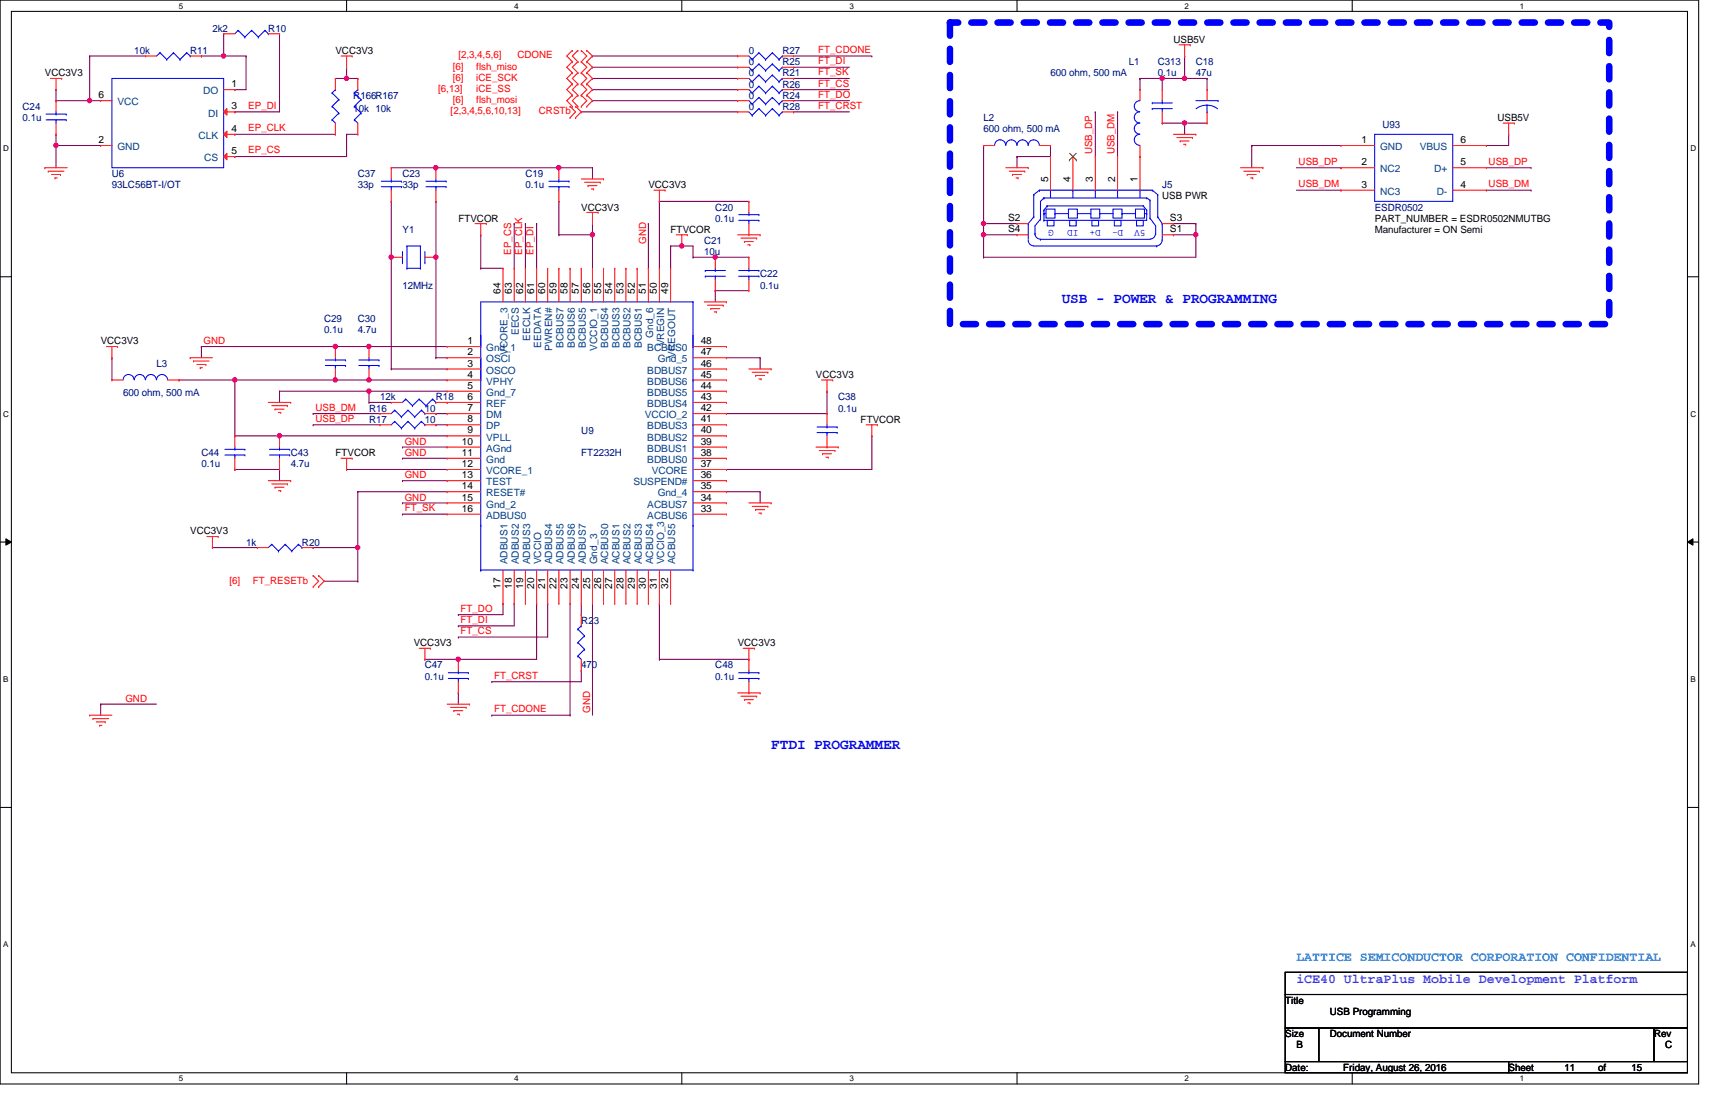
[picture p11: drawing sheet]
<svg xmlns="http://www.w3.org/2000/svg" width="420mm" height="269mm" viewBox="0 0 420 269" stroke-linecap="round" stroke-linejoin="round" font-family="sans-serif">
<defs><g id="words">
<g font-size="3.6" fill="#00f">
<text x="260.6" y="74.3">USB - POWER &amp; PROGRAMMING</text>
<text x="189.3" y="184">FTDI PROGRAMMER</text>
</g>
<text font-size="3.3" fill="#0080ff" x="318.3" y="235.9">LATTICE SEMICONDUCTOR CORPORATION CONFIDENTIAL</text>
<text font-size="3.3" fill="#8000ff" x="318.3" y="241.4">iCE40 UltraPlus Mobile Development Platform</text>
<g font-size="2.5" fill="#000080">
<text x="52.2" y="7.8">2k2</text>
<text x="65.9" y="7.8">R10</text>
<text x="33" y="13.3">10k</text>
<text x="46.7" y="13.3">R11</text>
<text x="183.9" y="16">0</text>
<text x="183.9" y="13.3">0</text>
<text x="192.1" y="16">R25</text>
<text x="192.1" y="13.3">R27</text>
<text x="277.1" y="16">L1</text>
<text x="284.2" y="16">C313</text>
<text x="293.6" y="16">C18</text>
<text x="183.9" y="18.8">0</text>
<text x="183.9" y="21.5">0</text>
<text x="192.1" y="18.8">R21</text>
<text x="192.1" y="21.5">R26</text>
<text x="257.9" y="18.8">600 ohm, 500 mA</text>
<text x="284.2" y="18.8">0.1u</text>
<text x="293.6" y="18.8">47u</text>
<text x="5.5" y="27">C24</text>
<text x="5.5" y="29.7">0.1u</text>
<text x="86.7" y="24.3">R166R167</text>
<text x="86.7" y="27.5">10k 10k</text>
<text x="183.9" y="27">0</text>
<text x="183.9" y="24.3">0</text>
<text x="192.1" y="27">R28</text>
<text x="192.1" y="24.3">R24</text>
<text x="241.5" y="29.7">L2</text>
<text x="241.5" y="32.5">600 ohm, 500 mA</text>
<text x="339.4" y="31.4">U93</text>
<text x="27.5" y="46.2">93LC56BT-I/OT</text>
<text x="27.5" y="43.4">U6</text>
<text x="87.8" y="43.4">C37</text>
<text x="87.8" y="46.2">33p</text>
<text x="98.8" y="43.4">C23</text>
<text x="98.8" y="46.2">33p</text>
<text x="129" y="43.4">C19</text>
<text x="129" y="46.2">0.1u</text>
<text x="285.3" y="46.2">J5</text>
<text x="175.6" y="51.7">C20</text>
<text x="337.5" y="51.7">ESDR0502</text>
<text x="98.8" y="57.1">Y1</text>
<text x="172.9" y="59.9">C21</text>
<text x="175.6" y="54.4">0.1u</text>
<text x="172.9" y="62.7">10u</text>
<text x="98.8" y="70.9">12MHz</text>
<text x="186.6" y="68.1">C22</text>
<text x="186.6" y="70.9">0.1u</text>
<text x="79.6" y="79.1">C29</text>
<text x="79.6" y="81.8">0.1u</text>
<text x="87.8" y="79.1">C30</text>
<text x="87.8" y="81.8">4.7u</text>
<text x="38.4" y="90.1">L3</text>
<text x="30.2" y="97.2">600 ohm, 500 mA</text>
<text x="90.6" y="101">R16</text>
<text x="93.3" y="98.3">12k</text>
<text x="104.3" y="101">10</text>
<text x="107" y="98.3">R18</text>
<text x="205.8" y="98.3">C38</text>
<text x="205.8" y="101">0.1u</text>
<text x="90.6" y="103.8">R17</text>
<text x="104.3" y="103.8">10</text>
<text x="142.7" y="106.6">U9</text>
<text x="49.4" y="112">C44</text>
<text x="71.4" y="112">C43</text>
<text x="142.7" y="112">FT2232H</text>
<text x="49.4" y="114.8">0.1u</text>
<text x="71.4" y="114.8">4.7u</text>
<text x="60.4" y="134">1k</text>
<text x="74.1" y="134">R20</text>
<text x="142.7" y="153.2">R23</text>
<text x="104.3" y="164.1">C47</text>
<text x="104.3" y="166.9">0.1u</text>
<text x="142.7" y="164.1">470</text>
<text x="175.6" y="164.1">C48</text>
<text x="175.6" y="166.9">0.1u</text>
</g>
<g font-size="2.5">
<text x="288.1" y="10.5">USB5V</text>
<text x="82.3" y="13.3">VCC3V3</text>
<text x="11" y="18.8">VCC3V3</text>
<text x="56.8" y="21.4">1</text>
<text x="24.2" y="24.1">6</text>
<text x="56.8" y="26.9">3</text>
<text x="367.6" y="29.7">USB5V</text>
<text x="24.2" y="35.1">2</text>
<text x="56.8" y="32.4">4</text>
<text x="334.2" y="35.1">1</text>
<text x="358.6" y="35.1">6</text>
<text x="56.8" y="37.8">5</text>
<text x="334.2" y="40.6">2</text>
<text x="358.6" y="40.6">5</text>
<text x="159.2" y="46.2">VCC3V3</text>
<text x="257.3" y="44.8" transform="rotate(-90 257.3 44.8)">5</text>
<text x="262.8" y="44.8" transform="rotate(-90 262.8 44.8)">4</text>
<text x="268.3" y="44.8" transform="rotate(-90 268.3 44.8)">3</text>
<text x="273.8" y="44.8" transform="rotate(-90 273.8 44.8)">2</text>
<text x="279.3" y="44.8" transform="rotate(-90 279.3 44.8)">1</text>
<text x="334.2" y="46.1">3</text>
<text x="358.6" y="46.1">4</text>
<text x="142.7" y="51.7">VCC3V3</text>
<text x="285.3" y="48.9">USB PWR</text>
<text x="112.5" y="54.4">FTVCOR</text>
<text x="164.6" y="57.1">FTVCOR</text>
<text x="247.5" y="54.3">S2</text>
<text x="247.5" y="57.1">S4</text>
<text x="287.2" y="57.1">S1</text>
<text x="287.2" y="54.3">S3</text>
<text x="337.5" y="54.4">PART_NUMBER = ESDR0502NMUTBG</text>
<text x="337.5" y="57.1">Manufacturer = ON Semi</text>
<text x="122.9" y="72.2" transform="rotate(-90 122.9 72.2)">64</text>
<text x="125.6" y="72.2" transform="rotate(-90 125.6 72.2)">63</text>
<text x="128.4" y="72.2" transform="rotate(-90 128.4 72.2)">62</text>
<text x="131.1" y="72.2" transform="rotate(-90 131.1 72.2)">61</text>
<text x="133.9" y="72.2" transform="rotate(-90 133.9 72.2)">60</text>
<text x="136.6" y="72.2" transform="rotate(-90 136.6 72.2)">59</text>
<text x="139.4" y="72.2" transform="rotate(-90 139.4 72.2)">58</text>
<text x="142.1" y="72.2" transform="rotate(-90 142.1 72.2)">57</text>
<text x="144.9" y="72.2" transform="rotate(-90 144.9 72.2)">56</text>
<text x="147.6" y="72.2" transform="rotate(-90 147.6 72.2)">55</text>
<text x="150.3" y="72.2" transform="rotate(-90 150.3 72.2)">54</text>
<text x="153.1" y="72.2" transform="rotate(-90 153.1 72.2)">53</text>
<text x="155.8" y="72.2" transform="rotate(-90 155.8 72.2)">52</text>
<text x="158.6" y="72.2" transform="rotate(-90 158.6 72.2)">51</text>
<text x="161.3" y="72.2" transform="rotate(-90 161.3 72.2)">50</text>
<text x="164" y="72.2" transform="rotate(-90 164 72.2)">49</text>
<text x="24.7" y="84.6">VCC3V3</text>
<text x="114.8" y="84.5">1</text>
<text x="114.8" y="87.2">2</text>
<text x="172" y="87.2">47</text>
<text x="172" y="84.5">48</text>
<text x="114.8" y="90">3</text>
<text x="114.8" y="92.7">4</text>
<text x="114.8" y="95.5">5</text>
<text x="172" y="95.5">44</text>
<text x="172" y="92.7">45</text>
<text x="172" y="90">46</text>
<text x="200.3" y="92.8">VCC3V3</text>
<text x="114.8" y="98.2">6</text>
<text x="114.8" y="101">7</text>
<text x="172" y="101">42</text>
<text x="172" y="98.2">43</text>
<text x="114.8" y="103.7">8</text>
<text x="114.8" y="106.4">9</text>
<text x="172" y="106.4">40</text>
<text x="172" y="103.7">41</text>
<text x="211.3" y="103.8">FTVCOR</text>
<text x="82.3" y="112">FTVCOR</text>
<text x="113.4" y="109.2">10</text>
<text x="113.4" y="111.9">11</text>
<text x="172" y="111.9">38</text>
<text x="172" y="109.2">39</text>
<text x="113.4" y="114.7">12</text>
<text x="113.4" y="117.4">13</text>
<text x="172" y="117.4">36</text>
<text x="172" y="114.7">37</text>
<text x="113.4" y="120.1">14</text>
<text x="113.4" y="122.9">15</text>
<text x="113.4" y="125.6">16</text>
<text x="172" y="125.6">33</text>
<text x="172" y="122.9">34</text>
<text x="172" y="120.1">35</text>
<text x="46.7" y="131.2">VCC3V3</text>
<text x="122.9" y="144.7" transform="rotate(-90 122.9 144.7)">17</text>
<text x="125.6" y="144.7" transform="rotate(-90 125.6 144.7)">18</text>
<text x="128.4" y="144.7" transform="rotate(-90 128.4 144.7)">19</text>
<text x="131.1" y="144.7" transform="rotate(-90 131.1 144.7)">20</text>
<text x="133.9" y="144.7" transform="rotate(-90 133.9 144.7)">21</text>
<text x="136.6" y="144.7" transform="rotate(-90 136.6 144.7)">22</text>
<text x="139.4" y="144.7" transform="rotate(-90 139.4 144.7)">23</text>
<text x="142.1" y="144.7" transform="rotate(-90 142.1 144.7)">24</text>
<text x="144.9" y="144.7" transform="rotate(-90 144.9 144.7)">25</text>
<text x="147.6" y="144.7" transform="rotate(-90 147.6 144.7)">26</text>
<text x="150.3" y="144.7" transform="rotate(-90 150.3 144.7)">27</text>
<text x="153.1" y="144.7" transform="rotate(-90 153.1 144.7)">28</text>
<text x="155.8" y="144.7" transform="rotate(-90 155.8 144.7)">29</text>
<text x="158.6" y="144.7" transform="rotate(-90 158.6 144.7)">30</text>
<text x="161.3" y="144.7" transform="rotate(-90 161.3 144.7)">31</text>
<text x="164" y="144.7" transform="rotate(-90 164 144.7)">32</text>
<text x="101.6" y="158.7">VCC3V3</text>
<text x="181.1" y="158.7">VCC3V3</text>
<text x="315.5" y="246.4">Title</text>
<text x="326.5" y="249.2">USB Programming</text>
<text x="315.5" y="254.7">Size</text>
<text x="318.3" y="257.4">B</text>
<text x="326.5" y="254.7">Document Number</text>
<text x="406.1" y="254.7">Rev</text>
<text x="408.8" y="257.4">C</text>
<text x="315.5" y="262.9">Date:</text>
<text x="329.8" y="262.9">Friday, August 26, 2016</text>
<text x="370.4" y="262.9">Sheet</text>
<text x="384.1" y="262.9">11</text>
<text x="392.3" y="262.9">of</text>
<text x="400.6" y="262.9">15</text>
</g>
<g font-size="2.5" fill="#f00">
<text x="111.2" y="17.1">[6]</text>
<text x="112.5" y="14.4">[2,3,4,5,6]</text>
<text x="116.9" y="17.1">flsh_miso</text>
<text x="127" y="14.4">CDONE</text>
<text x="200.9" y="15.7">FT_DI</text>
<text x="200.9" y="13">FT_CDONE</text>
<text x="107.6" y="22.6">[6,13]</text>
<text x="111.2" y="19.9">[6]</text>
<text x="116.9" y="19.9">iCE_SCK</text>
<text x="116.9" y="22.6">iCE_SS</text>
<text x="200.9" y="18.5">FT_SK</text>
<text x="200.9" y="21.3">FT_CS</text>
<text x="200.9" y="24">FT_DO</text>
<text x="61" y="26.7">EP_DI</text>
<text x="110.6" y="28.1">[2,3,4,5,6,10,13]</text>
<text x="111.2" y="25.4">[6]</text>
<text x="116.9" y="25.4">flsh_mosi</text>
<text x="132.3" y="28.1">CRSTb</text>
<text x="200.9" y="26.7">FT_CRST</text>
<text x="61" y="32.2">EP_CLK</text>
<text x="61" y="37.7">EP_CS</text>
<text x="268.1" y="37.9" transform="rotate(-90 268.1 37.9)">USB_DP</text>
<text x="273.6" y="37.9" transform="rotate(-90 273.6 37.9)">USB_DM</text>
<text x="318.8" y="40.4">USB_DP</text>
<text x="365.5" y="40.4">USB_DP</text>
<text x="318.8" y="45.9">USB_DM</text>
<text x="365.5" y="45.9">USB_DM</text>
<text x="158.6" y="59.9" transform="rotate(-90 158.6 59.9)">GND</text>
<text x="125.5" y="62.6" transform="rotate(-90 125.5 62.6)">EP_CS</text>
<text x="128.2" y="62.6" transform="rotate(-90 128.2 62.6)">EP_CLK</text>
<text x="131" y="62.6" transform="rotate(-90 131 62.6)">EP_DI</text>
<text x="50" y="84.5">GND</text>
<text x="77.4" y="100.8">USB_DM</text>
<text x="77.4" y="103.5">USB_DP</text>
<text x="99.4" y="112">GND</text>
<text x="99.4" y="109.2">GND</text>
<text x="99.4" y="117.5">GND</text>
<text x="99.4" y="122.9">GND</text>
<text x="99.4" y="125.5">FT_SK</text>
<text x="56.3" y="143.3">[6]</text>
<text x="62.1" y="143.3">FT_RESETb</text>
<text x="113.1" y="152.9">FT_DI</text>
<text x="113.1" y="155.7">FT_CS</text>
<text x="113.1" y="150.2">FT_DO</text>
<text x="121.3" y="166.6">FT_CRST</text>
<text x="30.8" y="172.3">GND</text>
<text x="121.3" y="174.8">FT_CDONE</text>
<text x="144.9" y="175" transform="rotate(-90 144.9 175)">GND</text>
</g>
<g font-size="2.5" fill="#004080">
<text x="49.9" y="23.2">DO</text>
<text x="28.8" y="25.9">VCC</text>
<text x="51.1" y="28.6">DI</text>
<text x="48.8" y="34.1">CLK</text>
<text x="28.8" y="36.9">GND</text>
<text x="50.1" y="39.6">CS</text>
<text x="338.8" y="36.9">GND</text>
<text x="348.6" y="36.9">VBUS</text>
<text x="338.8" y="42.3">NC2</text>
<text x="338.8" y="47.8">NC3</text>
<text x="352.1" y="42.3">D+</text>
<text x="352.7" y="47.8">D-</text>
<text x="127.4" y="82.3" transform="rotate(-90 127.4 82.3)">EECS</text>
<text x="130.1" y="83.7" transform="rotate(-90 130.1 83.7)">EECLK</text>
<text x="160.3" y="83" transform="rotate(-90 160.3 83)">Gnd_6</text>
<text x="119.4" y="86.2">Gnd_1</text>
<text x="119.4" y="89">OSCI</text>
<text x="124.6" y="87.2" transform="rotate(-90 124.6 87.2)">VCORE_3</text>
<text x="132.9" y="85.4" transform="rotate(-90 132.9 85.4)">EEDATA</text>
<text x="135.6" y="86.2" transform="rotate(-90 135.6 86.2)">PWREN#</text>
<text x="138.3" y="85.5" transform="rotate(-90 138.3 85.5)">BCBUS7</text>
<text x="141.1" y="85.5" transform="rotate(-90 141.1 85.5)">BCBUS6</text>
<text x="143.8" y="85.5" transform="rotate(-90 143.8 85.5)">BCBUS5</text>
<text x="146.6" y="86.2" transform="rotate(-90 146.6 86.2)">VCCIO_1</text>
<text x="149.3" y="85.5" transform="rotate(-90 149.3 85.5)">BCBUS4</text>
<text x="152.1" y="85.5" transform="rotate(-90 152.1 85.5)">BCBUS3</text>
<text x="154.8" y="85.5" transform="rotate(-90 154.8 85.5)">BCBUS2</text>
<text x="157.6" y="85.5" transform="rotate(-90 157.6 85.5)">BCBUS1</text>
<text x="158.9" y="86.2">BCBUS0</text>
<text x="161.5" y="89">Gnd_5</text>
<text x="163" y="85" transform="rotate(-90 163 85)">VREGIN</text>
<text x="165.8" y="87.8" transform="rotate(-90 165.8 87.8)">VREGOUT</text>
<text x="119.4" y="91.7">OSCO</text>
<text x="119.4" y="94.4">VPHY</text>
<text x="158.9" y="94.4">BDBUS6</text>
<text x="158.9" y="91.7">BDBUS7</text>
<text x="119.4" y="97.2">Gnd_7</text>
<text x="119.4" y="99.9">REF</text>
<text x="158.9" y="99.9">BDBUS4</text>
<text x="158.9" y="97.2">BDBUS5</text>
<text x="119.4" y="102.7">DM</text>
<text x="119.4" y="105.5">DP</text>
<text x="158.3" y="102.7">VCCIO_2</text>
<text x="158.9" y="105.5">BDBUS3</text>
<text x="119.4" y="108.2">VPLL</text>
<text x="119.4" y="110.9">AGnd</text>
<text x="119.4" y="113.7">Gnd</text>
<text x="158.9" y="113.7">BDBUS0</text>
<text x="158.9" y="110.9">BDBUS1</text>
<text x="158.9" y="108.2">BDBUS2</text>
<text x="119.4" y="116.4">VCORE_1</text>
<text x="119.4" y="119.2">TEST</text>
<text x="155.5" y="119.2">SUSPEND#</text>
<text x="160" y="116.4">VCORE</text>
<text x="119.4" y="121.9">RESET#</text>
<text x="119.4" y="124.6">Gnd_2</text>
<text x="158.9" y="124.6">ACBUS7</text>
<text x="161.5" y="121.9">Gnd_4</text>
<text x="119.4" y="127.4">ADBUS0</text>
<text x="158.9" y="127.4">ACBUS6</text>
<text x="124.6" y="138.6" transform="rotate(-90 124.6 138.6)">ADBUS1</text>
<text x="127.4" y="138.6" transform="rotate(-90 127.4 138.6)">ADBUS2</text>
<text x="130.1" y="138.6" transform="rotate(-90 130.1 138.6)">ADBUS3</text>
<text x="132.9" y="138.6" transform="rotate(-90 132.9 138.6)">VCCIO</text>
<text x="135.6" y="138.6" transform="rotate(-90 135.6 138.6)">ADBUS4</text>
<text x="138.3" y="138.6" transform="rotate(-90 138.3 138.6)">ADBUS5</text>
<text x="141.1" y="138.6" transform="rotate(-90 141.1 138.6)">ADBUS6</text>
<text x="143.8" y="138.6" transform="rotate(-90 143.8 138.6)">ADBUS7</text>
<text x="146.6" y="138.6" transform="rotate(-90 146.6 138.6)">Gnd_3</text>
<text x="149.3" y="138.6" transform="rotate(-90 149.3 138.6)">ACBUS0</text>
<text x="152.1" y="138.6" transform="rotate(-90 152.1 138.6)">ACBUS1</text>
<text x="154.8" y="138.6" transform="rotate(-90 154.8 138.6)">ACBUS2</text>
<text x="157.6" y="138.6" transform="rotate(-90 157.6 138.6)">ACBUS3</text>
<text x="160.3" y="138.6" transform="rotate(-90 160.3 138.6)">ACBUS4</text>
<text x="163" y="138.6" transform="rotate(-90 163 138.6)">VCCIO_3</text>
<text x="165.8" y="138.6" transform="rotate(-90 165.8 138.6)">ACBUS5</text>
</g>
<g font-size="2.5" fill="#00f">
<text x="258.7" y="56.4" transform="rotate(180 258.7 56.4)">G</text>
<text x="264.8" y="56.4" transform="rotate(180 264.8 56.4)">ID</text>
<text x="270.3" y="56.4" transform="rotate(180 270.3 56.4)">D+</text>
<text x="275.8" y="56.4" transform="rotate(180 275.8 56.4)">D-</text>
<text x="281.2" y="56.4" transform="rotate(180 281.2 56.4)">5V</text>
</g>
<g font-size="2">
<text x="43.9" y="2.1">5</text>
<text x="126.2" y="2.1">4</text>
<text x="208.5" y="2.1">3</text>
<text x="290.8" y="2.1">2</text>
<text x="373.1" y="2.1">1</text>
<text x=".8" y="37.1">D</text>
<text x="415" y="37.1">D</text>
<text x=".8" y="102.3">C</text>
<text x="415" y="102.3">C</text>
<text x=".8" y="167.4">B</text>
<text x="415" y="167.4">B</text>
<text x=".8" y="232.6">A</text>
<text x="415" y="232.6">A</text>
<text x="43.9" y="265.5">5</text>
<text x="126.2" y="265.5">4</text>
<text x="208.5" y="265.5">3</text>
<text x="290.8" y="265.5">2</text>
<text x="373.1" y="265.5">1</text>
</g>
</g></defs>
<path d="M0 0h417v266.1h-417zM2.8 2.8h411.5v260.6h-411.5z" fill="none" stroke="#000" stroke-width=".25"/>
<g fill="#fff">
<path d="M43.9 .3h1.1v2.2h-1.1z"/>
<path d="M43.9 263.7h1.1v2.2h-1.1z"/>
</g>
<path d="M85.1 0v2.8M85.1 263.4v2.7" fill="none" stroke="#000" stroke-width=".25"/>
<g fill="#fff">
<path d="M126.2 .3h1.1v2.2h-1.1z"/>
<path d="M126.2 263.7h1.1v2.2h-1.1z"/>
</g>
<path d="M167.4 0v2.8M167.4 263.4v2.7" fill="none" stroke="#000" stroke-width=".25"/>
<g fill="#fff">
<path d="M208.5 .3h1.1v2.2h-1.1z"/>
<path d="M208.5 263.7h1.1v2.2h-1.1z"/>
</g>
<path d="M249.7 0v2.8M249.7 263.4v2.7" fill="none" stroke="#000" stroke-width=".25"/>
<g fill="#fff">
<path d="M290.8 .3h1.1v2.2h-1.1z"/>
<path d="M290.8 263.7h1.1v2.2h-1.1z"/>
</g>
<path d="M332 0v2.8M332 263.4v2.7" fill="none" stroke="#000" stroke-width=".25"/>
<g fill="#fff">
<path d="M373.1 .3h1.1v2.2h-1.1z"/>
<path d="M373.1 263.7h1.1v2.2h-1.1z"/>
<path d="M.8 35.3h1.4v2.2h-1.4z"/>
<path d="M415 35.3h1.4v2.2h-1.4z"/>
<path d="M.8 100.5h1.4v2.2h-1.4z"/>
<path d="M415 100.5h1.4v2.2h-1.4z"/>
</g>
<path d="M0 67.9h2.8M414.3 67.9h2.7" fill="none" stroke="#000" stroke-width=".25"/>
<g fill="#fff">
<path d="M.8 165.7h1.3v2.2h-1.3z"/>
<path d="M415 165.7h1.3v2.2h-1.3z"/>
</g>
<path d="M0 133.1h2.8M1.4 132.3l1.4 .8-1.4 .8zM414.3 133.1l1.3-.8v1.6zM414.3 133.1h2.7" fill="none" stroke="#000" stroke-width=".25"/>
<path d="M1.4 132.3l1.4 .8-1.4 .8zM414.3 133.1l1.3-.8v1.6z" fill="#000"/>
<g fill="#fff">
<path d="M.8 230.8h1.3v2.2h-1.3z"/>
<path d="M415 230.8h1.3v2.2h-1.3z"/>
</g>
<path d="M0 198.2h2.8M414.3 198.2h2.7" fill="none" stroke="#000" stroke-width=".25"/>
<path d="M233.2 5.5h161.9v74.1h-161.9z" fill="none" stroke="#00f" stroke-width="1.6" stroke-dasharray="3.2 3.2"/>
<g fill="none" stroke="#800040" stroke-width=".25">
<path d="M13.8 35.7h.1M13.8 35.7h10.9M13.8 35.7v5.5M22 24.7h.1M22 24.7h2.7M107 41.2h.1M107 41.2h30.2M137.2 49.4h.1M137.2 57.7h.1M137.2 49.4v8.3M145.5 54.9h.1M145.5 41.2h.1"/>
<path d="M145.5 54.9v2.8h-8.3M145.5 41.2v2.7M118 65.9h.1M118 65.9h5.5M57.7 93.3h.1M57.7 93.3h24.6M90.6 98.8h.1M90.6 96.1h.1M90.6 98.8h5.5M90.6 96.1v2.7M107 87.8h.1M107 87.8h2.8"/>
<path d="M76.9 101.6h.1M76.9 101.6h16.4M98.8 123.5h.1M98.8 123.5h11M178.4 120.7h.1M178.4 120.7h8.2M123.5 148.2h.1M123.5 148.2v2.7M112.5 161.9h.1M112.5 161.9h19.2M120.7 167.4h.1M120.7 167.4h22"/>
</g>
<circle cx="13.7" cy="35.7" r=".54" fill="#f0f"/>
<circle cx="13.7" cy="35.7" r=".54" fill="none" stroke="#f0f" stroke-width=".25"/>
<g fill="none" stroke="#800040" stroke-width=".25">
<path d="M54.9 13.8h.1M54.9 13.8h5.5M60.4 13.8h.1M60.4 13.8v8.2h-2.7M13.8 22h.1M13.8 22v2.7M57.7 22h.1M142.7 27.5h.1M142.7 27.5h38.4M194.8 27.5h.1M194.8 27.5h13.7M126.2 54.9h.1"/>
<path d="M126.2 54.9v11M68.6 96.1h.1M68.6 96.1h22M82.3 93.3h.1M82.3 93.3h8.3M178.4 87.8h.1M178.4 87.8h8.2M87.8 120.7h.1M87.8 120.7h22M145.5 148.2h.1M145.5 148.2v27.4M161.9 161.9h.1"/>
<path d="M161.9 161.9h22"/>
</g>
<circle cx="82.3" cy="93.3" r=".54" fill="#f0f"/>
<circle cx="82.3" cy="93.3" r=".54" fill="none" stroke="#f0f" stroke-width=".25"/>
<path d="M49.4 85.1h.1M49.4 85.1h32.9" fill="none" stroke="#800040" stroke-width=".25"/>
<circle cx="82.3" cy="85.1" r=".54" fill="#f0f"/>
<circle cx="82.3" cy="85.1" r=".54" fill="none" stroke="#f0f" stroke-width=".25"/>
<path d="M22 13.8h.1M22 13.8v10.9" fill="none" stroke="#800040" stroke-width=".25"/>
<circle cx="22" cy="24.7" r=".54" fill="#f0f"/>
<circle cx="22" cy="24.7" r=".54" fill="none" stroke="#f0f" stroke-width=".25"/>
<path d="M22 13.8h.1M22 13.8h13.7M13.8 24.7h.1M13.8 24.7h8.2M107 63.2h.1M107 63.2v24.6" fill="none" stroke="#800040" stroke-width=".25"/>
<circle cx="107" cy="63.1" r=".54" fill="#f0f"/>
<circle cx="107" cy="63.1" r=".54" fill="none" stroke="#f0f" stroke-width=".25"/>
<path d="M57.7 27.5h.1M57.7 27.5h10.9M161.9 49.4h.1M161.9 49.4v16.5M96.1 63.2h.1M96.1 63.2v27.4M164.6 60.4h.1M164.6 60.4v5.5" fill="none" stroke="#800040" stroke-width=".25"/>
<circle cx="96" cy="63.1" r=".54" fill="#f0f"/>
<circle cx="96" cy="63.1" r=".54" fill="none" stroke="#f0f" stroke-width=".25"/>
<g fill="none" stroke="#800040" stroke-width=".25">
<path d="M57.7 33h.1M57.7 38.4h.1M57.7 33h24.6M57.7 38.4h27.4M145.5 57.7h.1M145.5 57.7v8.2M159.2 54.9h.1M159.2 54.9v11M49.4 85.1h.1M49.4 85.1v2.7M96.1 90.6h.1M96.1 90.6h13.7"/>
<path d="M112.5 170.1h.1M112.5 170.1v2.8M142.7 164.6h.1M142.7 164.6v2.8"/>
</g>
<circle cx="145.4" cy="57.6" r=".54" fill="#f0f"/>
<circle cx="145.4" cy="57.6" r=".54" fill="none" stroke="#f0f" stroke-width=".25"/>
<path d="M96.1 41.2h.1M96.1 41.2h10.9M161.9 49.4h.1M161.9 49.4h22M57.7 107h.1M57.7 107h10.9" fill="none" stroke="#800040" stroke-width=".25"/>
<circle cx="107" cy="41.2" r=".54" fill="#f0f"/>
<circle cx="107" cy="41.2" r=".54" fill="none" stroke="#f0f" stroke-width=".25"/>
<path d="M137.2 41.2h.1M137.2 41.2h8.3M57.7 115.3h.1M57.7 115.3h10.9M68.6 115.3h.1M68.6 115.3v2.7" fill="none" stroke="#800040" stroke-width=".25"/>
<circle cx="137.2" cy="41.2" r=".54" fill="#f0f"/>
<circle cx="137.2" cy="41.2" r=".54" fill="none" stroke="#f0f" stroke-width=".25"/>
<g fill="none" stroke="#800040" stroke-width=".25">
<path d="M96.1 49.4h.1M96.1 49.4v13.8M107 49.4h.1M107 49.4v13.8M175.6 71.4h.1M175.6 63.2h.1M175.6 71.4v2.7M175.6 63.2h8.3M178.4 115.3h.1M178.4 115.3h35.6M131.7 148.2h.1M131.7 148.2v13.7"/>
<path d="M161.9 148.2h.1M161.9 148.2v13.7M104.3 161.9h.1M104.3 161.9h8.2"/>
</g>
<circle cx="112.5" cy="161.9" r=".54" fill="#f0f"/>
<circle cx="112.5" cy="161.9" r=".54" fill="none" stroke="#f0f" stroke-width=".25"/>
<path d="M54.9 8.3h.1M54.9 8.3v5.5M175.6 71.4h.1M175.6 71.4h8.3M68.6 107h.1M68.6 107h41.2M87.8 120.7h.1M87.8 120.7v13.8" fill="none" stroke="#800040" stroke-width=".25"/>
<circle cx="68.6" cy="107" r=".54" fill="#f0f"/>
<circle cx="68.6" cy="107" r=".54" fill="none" stroke="#f0f" stroke-width=".25"/>
<g fill="none" stroke="#800040" stroke-width=".25">
<path d="M68.6 8.3h.1M68.6 8.3v19.2M194.8 16.5h.1M194.8 19.3h.1M194.8 16.5h13.7M194.8 19.3h13.7M90.6 85.1h.1M90.6 85.1h19.2M85.1 115.3h.1M85.1 115.3h24.7M214 107h.1M214 107v8.3"/>
<path d="M112.5 153.7h.1M126.2 148.2h.1M126.2 148.2v5.5h-13.7"/>
</g>
<circle cx="90.6" cy="85.1" r=".54" fill="#f0f"/>
<circle cx="90.6" cy="85.1" r=".54" fill="none" stroke="#f0f" stroke-width=".25"/>
<path d="M194.8 22h.1M194.8 22h13.7M131.7 54.9h.1M131.7 54.9v11M164.6 60.4h.1M164.6 60.4h2.8M203 96.1h.1M203 96.1v5.5M98.8 126.2h.1M98.8 126.2h11M134.5 148.2h.1M134.5 148.2v8.2" fill="none" stroke="#800040" stroke-width=".25"/>
<circle cx="167.4" cy="60.4" r=".54" fill="#f0f"/>
<circle cx="167.4" cy="60.4" r=".54" fill="none" stroke="#f0f" stroke-width=".25"/>
<path d="M194.8 24.7h.1M194.8 24.7h13.7M118 57.7h.1M118 57.7v8.2M167.4 60.4h.1M167.4 60.4h2.7M82.3 85.1h.1M82.3 85.1h8.3M90.6 93.3h.1M90.6 93.3h19.2M52.2 134.5h.1M52.2 134.5h11" fill="none" stroke="#800040" stroke-width=".25"/>
<circle cx="90.6" cy="93.3" r=".54" fill="#f0f"/>
<circle cx="90.6" cy="93.3" r=".54" fill="none" stroke="#f0f" stroke-width=".25"/>
<path d="M129 54.9h.1M129 54.9v11M90.6 96.1h.1M90.6 96.1h19.2M107 101.6h.1M107 101.6h2.8M112.5 156.4h.1M112.5 156.4h22" fill="none" stroke="#800040" stroke-width=".25"/>
<circle cx="90.6" cy="96" r=".54" fill="#f0f"/>
<circle cx="90.6" cy="96" r=".54" fill="none" stroke="#f0f" stroke-width=".25"/>
<g fill="none" stroke="#800040" stroke-width=".25">
<path d="M27.5 87.8h.1M27.5 87.8v5.5M43.9 93.3h.1M43.9 93.3h13.8M57.7 93.3h.1M57.7 93.3v13.7M76.9 104.3h.1M76.9 104.3h16.4M98.8 118h.1M98.8 112.5h.1M98.8 109.8h.1M98.8 118h11"/>
<path d="M98.8 112.5h11M98.8 109.8h11M107 104.3h.1M107 104.3h2.8M178.4 101.6h.1M178.4 101.6h24.6M76.9 134.5h.1M76.9 134.5h10.9M112.5 150.9h.1M112.5 150.9h11"/>
</g>
<circle cx="57.6" cy="93.3" r=".54" fill="#f0f"/>
<circle cx="57.6" cy="93.3" r=".54" fill="none" stroke="#f0f" stroke-width=".25"/>
<path d="M49.4 13.8h.1M49.4 13.8h5.5M68.6 96.1h.1M68.6 96.1v2.7M186.6 87.8h.1M186.6 87.8v2.8M186.6 120.7h.1M186.6 120.7v2.8M24.7 172.9h.1M24.7 172.9h13.7M24.7 172.9v2.7" fill="none" stroke="#800040" stroke-width=".25"/>
<circle cx="54.9" cy="13.7" r=".54" fill="#f0f"/>
<circle cx="54.9" cy="13.7" r=".54" fill="none" stroke="#f0f" stroke-width=".25"/>
<g fill="none" stroke="#800040" stroke-width=".25">
<path d="M285.3 19.3h.1M285.3 19.3h5.5M13.8 33h.1M13.8 33v2.7M268.9 27.5h.1M268.9 27.5v10.9M274.4 27.5h.1M274.4 27.5v10.9M241.5 54.9h.1M241.5 57.7h.1M241.5 54.9h8.2M241.5 57.7h8.2"/>
<path d="M241.5 54.9v2.8M288.1 54.9h.1M288.1 54.9h5.5M293.6 57.7h.1M293.6 57.7v5.5"/>
</g>
<circle cx="241.4" cy="57.6" r=".54" fill="#f0f"/>
<circle cx="241.4" cy="57.6" r=".54" fill="none" stroke="#f0f" stroke-width=".25"/>
<path d="M279.9 19.3h.1M279.9 19.3h5.4M285.3 19.3h.1M285.3 19.3v2.7M288.1 57.7h.1M288.1 57.7h5.5" fill="none" stroke="#800040" stroke-width=".25"/>
<circle cx="285.3" cy="19.2" r=".54" fill="#f0f"/>
<circle cx="285.3" cy="19.2" r=".54" fill="none" stroke="#f0f" stroke-width=".25"/>
<path d="M279.9 19.3h.1M279.9 19.3v2.7M290.8 13.8h.1M290.8 13.8v5.5M296.3 19.3h.1M296.3 19.3v2.7M241.5 35.7h.1M241.5 35.7v19.2M290.8 30.2h.1M290.8 30.2h5.5" fill="none" stroke="#800040" stroke-width=".25"/>
<circle cx="241.4" cy="54.9" r=".54" fill="#f0f"/>
<circle cx="241.4" cy="54.9" r=".54" fill="none" stroke="#f0f" stroke-width=".25"/>
<path d="M290.8 19.3h.1M290.8 19.3h5.5" fill="none" stroke="#800040" stroke-width=".25"/>
<circle cx="290.8" cy="19.2" r=".54" fill="#f0f"/>
<circle cx="290.8" cy="19.2" r=".54" fill="none" stroke="#f0f" stroke-width=".25"/>
<path d="M293.6 54.9h.1M293.6 54.9v2.8" fill="none" stroke="#800040" stroke-width=".25"/>
<circle cx="293.6" cy="57.6" r=".54" fill="#f0f"/>
<circle cx="293.6" cy="57.6" r=".54" fill="none" stroke="#f0f" stroke-width=".25"/>
<path d="M290.8 30.2h.1M290.8 30.2v2.8" fill="none" stroke="#800040" stroke-width=".25"/>
<circle cx="290.8" cy="30.2" r=".54" fill="#f0f"/>
<circle cx="290.8" cy="30.2" r=".54" fill="none" stroke="#f0f" stroke-width=".25"/>
<g fill="none" stroke="#800040" stroke-width=".25">
<path d="M145.5 16.5h.1M145.5 19.3h.1M145.5 16.5h35.6M145.5 19.3h35.6M145.5 24.7h.1M145.5 22h.1M145.5 24.7h35.6M145.5 22h35.6M249.7 38.4h.1M249.7 38.4v2.8M257.9 35.7h.1M257.9 35.7v2.7h-8.2"/>
<path d="M285.3 30.2h.1M285.3 30.2h5.5M241.5 57.7h.1M241.5 57.7v5.5M170.1 63.2h.1M170.1 63.2h5.5M170.1 60.4v2.8M175.6 63.2h.1M241.5 63.2h.1M241.5 63.2h52.1"/>
</g>
<circle cx="175.6" cy="63.1" r=".54" fill="#f0f"/>
<circle cx="175.6" cy="63.1" r=".54" fill="none" stroke="#f0f" stroke-width=".25"/>
<g fill="none" stroke="#800040" stroke-width=".25">
<path d="M82.3 19.3h.1M82.3 19.3h5.5M85.1 19.3h.1M85.1 16.5v2.8M87.8 19.3h.1M145.5 13.8h.1M145.5 13.8h35.6M194.8 13.8h19.2M214 13.8h.1M85.1 33h.1M85.1 33v5.4M85.1 33h2.7"/>
<path d="M140 148.2v27.4M142.7 150.9h.1M142.7 148.2v2.7M120.7 175.6h.1M120.7 175.6h19.3M140 175.6h.1"/>
</g>
<circle cx="85.1" cy="19.2" r=".54" fill="#f0f"/>
<circle cx="85.1" cy="19.2" r=".54" fill="none" stroke="#f0f" stroke-width=".25"/>
<path d="M87.8 134.5h.1M87.8 134.5v8.2M79.6 142.7h8.2M87.8 142.7h.1" fill="none" stroke="#800040" stroke-width=".25"/>
<circle cx="87.8" cy="134.4" r=".54" fill="#f0f"/>
<circle cx="87.8" cy="134.4" r=".54" fill="none" stroke="#f0f" stroke-width=".25"/>
<g fill="none" stroke="#800040" stroke-width=".25">
<path d="M307.3 35.7h.1M307.3 35.7h21.9M307.3 35.7v5.5M364.9 35.7h.1M370.4 33h.1M370.4 33v2.7h-5.5M318.3 41.2h10.9M318.3 46.7h10.9M329.2 41.2h.1M329.2 46.7h.1M364.9 41.2h11M364.9 46.7h11"/>
<path d="M375.9 41.2h.1M375.9 46.7h.1"/>
</g>
<g fill="none" stroke="#f00" stroke-width=".25">
<path d="M12.4 19.3h2.8M13.8 19.3v2.7M15.2 19.3h.1M35.7 13.8h.1M35.7 13.8h2.7M46.7 13.8h2.7M49.4 13.8h.1M82.3 19.3h.1M82.3 19.3v2.7M83.7 13.8h2.7M85.1 16.5h.1M85.1 13.8v2.7"/>
<path d="M86.4 13.8h.1M140.5 15.2h.1M140.5 17.9h.1M140.5 12.4h.1M140.5 15.2l-1.4 1.3 1.4 1.4M140.5 17.9l-1.4 1.4 1.4 1.3M140.5 12.4l-1.4 1.4 1.4 1.4M141.9 17.9h.1M141.9 15.2h.1M141.9 12.4h.1M141.9 15.2l-1.4 1.3 1.4 1.4M141.9 17.9l-1.4 1.4 1.4 1.3"/>
<path d="M141.9 12.4l-1.4 1.4 1.4 1.4M142.7 17.9h.1M142.7 15.2h.1M142.7 12.4h.1M142.7 15.2l1.4 1.3-1.4 1.4M142.7 17.9l1.4 1.4-1.4 1.3M142.7 12.4l1.4 1.4-1.4 1.4M144.1 15.2h.1M144.1 17.9h.1M144.1 12.4h.1M144.1 15.2l1.4 1.3-1.4 1.4M144.1 17.9l1.4 1.4-1.4 1.3"/>
<path d="M144.1 12.4l1.4 1.4-1.4 1.4M181.1 16.5h.1M181.1 19.3h.1M181.1 13.8h.1M181.1 19.3h2.8M181.1 13.8h2.8M181.1 16.5h2.8M192.1 19.3h2.7M192.1 13.8h2.7M192.1 16.5h2.7M194.8 16.5h.1M194.8 19.3h.1"/>
<path d="M194.8 13.8h.1M289.5 11h2.7M290.8 13.8h.1M290.8 11v2.8M292.2 11h.1M13.8 22h.1M24.7 35.7h.1M24.7 24.7h.1M24.7 35.7h2.8M24.7 24.7h2.8M54.9 22h2.8M57.7 22h.1"/>
<path d="M82.3 33h.1M82.3 30.2v2.8M140 26.1h.1M140 28.9h.1M140 26.1l1.3 1.4-1.3 1.4M140.5 20.6h.1M140.5 23.4h.1M140.5 26.1h.1M140.5 20.6l-1.4 1.4 1.4 1.4M140.5 23.4l-1.4 1.3 1.4 1.4M141.3 28.9h.1M141.3 26.1h.1"/>
<path d="M141.3 26.1l1.4 1.4-1.4 1.4M141.9 20.6h.1M141.9 23.4h.1M141.9 26.1h.1M141.9 20.6l-1.4 1.4 1.4 1.4M141.9 23.4l-1.4 1.3 1.4 1.4M142.7 20.6h.1M142.7 23.4h.1M142.7 26.1h.1M142.7 20.6l1.4 1.4-1.4 1.4M142.7 23.4l1.4 1.3-1.4 1.4M144.1 20.6h.1"/>
<path d="M144.1 23.4h.1M144.1 26.1h.1M144.1 23.4l1.4 1.3-1.4 1.4M144.1 20.6l1.4 1.4-1.4 1.4M181.1 22h.1M181.1 27.5h.1M181.1 22h2.8M181.1 27.5h2.8M192.1 22h2.7M192.1 27.5h2.7M194.8 22h.1M194.8 27.5h.1"/>
<path d="M257.9 38.4h.1M257.9 38.4v8.3M263.4 38.4h.1M263.4 38.4v8.3M268.9 38.4h.1M268.9 38.4v8.3M274.4 38.4h.1M274.4 38.4v8.3M279.9 38.4h.1M279.9 22h.1M279.9 22v2.7M279.9 35.7v11"/>
<path d="M285.3 22h.1M285.3 30.2h.1M285.3 22v2.7M285.3 27.5v2.7M288.1 33h5.5M288.9 33.8h3.8M289.7 34.6h.1M289.7 34.6h2.2M290.6 35.4h.5M291.1 35.4h.1M292.7 33.8h.1M293.6 33h.1"/>
<path d="M329.2 35.7h.1M329.2 35.7h8.3M356.7 35.7h8.2M364.9 35.7h.1M369 30.2h2.8M370.4 33h.1M370.4 30.2v2.8M371.8 30.2h.1M11 41.2h.1M11 41.2h5.5M11.9 42h.1M11.9 42h3.8"/>
<path d="M12.7 42.8h2.2M13.5 43.7h.1M13.5 43.7h.6M14.9 42.8h.1M96.1 41.2h.1M96.1 49.4h.1M96.1 41.2v2.7M96.1 46.7v2.7M107 41.2h.1M107 49.4h.1M107 41.2v2.7M107 46.7v2.7"/>
<path d="M116.6 54.9h2.8M118 57.7h.1M118 54.9v2.8M119.4 54.9h.1M142.7 43.9h5.5M143.5 44.7h3.9M144.1 52.2h2.7M144.4 45.6h.1M144.4 45.6h2.2M145.2 46.4h.5M145.5 54.9h.1M145.5 52.2v2.7"/>
<path d="M145.7 46.4h.1M146.8 52.2h.1M147.4 44.7h.1M148.2 43.9h.1M160.5 46.7h2.8M161.9 49.4h.1M161.9 46.7v2.7M163.3 46.7h.1M166 57.7h2.7M167.4 57.7v2.7M168.7 57.7h.1M181.1 57.7h5.5"/>
<path d="M181.9 58.5h3.9M182.8 59.3h.1M182.8 59.3h2.2M183.9 49.4h.1M183.9 57.7h.1M183.9 49.4v2.8M183.9 54.9v2.8M185.8 58.5h.1M186.6 57.7h.1M246.9 41.2h5.5M247.8 42h3.8M248.6 42.8h.1"/>
<path d="M248.6 42.8h2.2M249.4 43.7h.5M249.7 54.9h.1M249.7 57.7h.1M249.7 57.7h2.7M249.7 54.9h2.7M249.9 43.7h.1M251.6 42h.1M252.4 41.2h.1M285.3 57.7h2.8M285.3 54.9h2.8M288.1 57.7h.1"/>
<path d="M288.1 54.9h.1M304.5 41.2h5.5M305.4 42h3.8M306.2 42.8h.1M306.2 42.8h2.2M307 43.7h.6M307.6 43.7h.1M309.2 42h.1M310 41.2h.1M329.2 41.2h.1M329.2 46.7h.1M329.2 46.7h8.3"/>
<path d="M329.2 41.2h8.3M356.7 46.7h8.2M356.7 41.2h8.2M364.9 46.7h.1M364.9 41.2h.1M96.1 63.2h.1M96.1 63.2h2.7M104.3 63.2h2.7M107 63.2h.1M167.4 60.4h.1M172.9 74.1h5.5M173.7 74.9h3.8"/>
<path d="M174.5 75.8h.1M174.5 75.8h2.2M175.3 76.6h.6M175.6 63.2h.1M175.6 71.4h.1M175.6 63.2v2.7M175.6 68.6v2.8M175.9 76.6h.1M177.5 74.9h.1M178.4 74.1h.1M183.6 60.1h.5M183.9 63.2h.1"/>
<path d="M183.9 71.4h.1M183.9 63.2v2.7M183.9 68.6v2.8M184.1 60.1h.1M26.1 85.1h2.8M27.5 87.8h.1M27.5 93.3h.1M27.5 93.3h2.7M27.5 85.1v2.7M28.9 85.1h.1M41.2 93.3h2.7M43.9 93.3h.1"/>
<path d="M46.7 87.8h.1M46.7 87.8h5.5M47.5 88.6h.1M47.5 88.6h3.9M48.3 89.5h2.2M49.1 90.3h.1M49.1 90.3h.6M50.5 89.5h.1M65.9 98.8h5.5M66.7 99.6h3.9M70.6 99.6h.1M71.4 98.8h.1"/>
<path d="M90.6 85.1h.1M90.6 93.3h.1M90.6 85.1v2.7M90.6 90.6v2.7M96.1 98.8h.1M96.1 98.8h2.7M107 98.8h2.8M109.8 98.8h.1M183.9 90.6h5.4M184.7 91.4h3.8M185.5 92.2h.1M185.5 92.2h2.2"/>
<path d="M186.3 93h.6M186.9 93h.1M188.5 91.4h.1M189.3 90.6h.1M201.7 93.3h2.7M203 96.1h.1M203 93.3v2.8M204.4 93.3h.1M65.9 118h5.5M66.7 118.8h3.9M67.5 119.6h.1M67.5 100.5h.1"/>
<path d="M67.5 119.6h2.2M67.5 100.5h2.2M68.4 101.3h.5M68.9 101.3h.1M70.6 118.8h.1M71.4 118h.1M83.7 112.5h2.7M85.1 115.3h.1M85.1 112.5v2.8M86.4 112.5h.1M93.3 101.6h.1M93.3 101.6h2.8"/>
<path d="M104.3 101.6h2.7M107 101.6h.1M200.3 109.8h5.5M201.1 110.6h3.9M201.9 111.4h.1M201.9 111.4h2.2M202.8 112.3h.5M203.3 112.3h.1M205 110.6h.1M205.8 109.8h.1M212.6 104.3h2.8M214 107h.1"/>
<path d="M214 104.3v2.7M215.4 104.3h.1M50.8 131.7h2.8M52.2 134.5h.1M52.2 131.7v2.8M53.6 131.7h.1M63.2 134.5h.1M63.2 134.5h2.7M68.4 120.5h.5M68.9 120.5h.1M74.1 134.5h2.8M76.9 134.5h.1"/>
<path d="M183.9 123.5h5.4M184.7 124.3h3.8M185.5 125.1h.1M185.5 125.1h2.2M186.3 126h.6M186.9 126h.1M188.5 124.3h.1M189.3 123.5h.1M76.9 141.3h.1M76.9 144.1h.1M76.9 141.3l1.3 1.4-1.3 1.4M78.2 144.1h.1"/>
<path d="M78.2 141.3h.1M78.2 141.3l1.4 1.4-1.4 1.4M102.9 159.2h2.8M104.3 159.2v2.7M105.7 159.2h.1M142.7 150.9h.1M142.7 150.9v2.8M182.5 159.2h2.7M183.9 159.2v5.4M185.2 159.2h.1M22 175.6h.1M22 175.6h5.5"/>
<path d="M22.8 176.4h.1M22.8 176.4h3.9M23.6 177.2h2.2M24.5 178.1h.1M24.5 178.1h.5M25.8 177.2h.1M104.3 161.9h.1M109.8 172.9h5.5M110.6 173.7h3.8M111.4 174.5h.1M111.4 174.5h2.2M112.3 175.3h.5"/>
<path d="M112.5 161.9h.1M112.5 170.1h.1M112.5 161.9v2.7M112.5 167.4v2.7M112.8 175.3h.1M114.4 173.7h.1M115.3 172.9h.1M142.7 164.6h.1M142.7 161.9v2.7M181.1 170.1h5.5M181.9 170.9h3.9M182.8 171.8h.1"/>
<path d="M182.8 171.8h2.2M183.6 172.6h.5M183.9 161.9h.1M183.9 170.1h.1M183.9 167.4v2.7M184.1 172.6h.1M185.8 170.9h.1M186.6 170.1h.1"/>
</g>
<path d="M315.5 238.7h98.8v5.5h-98.8zM315.5 244.2h98.8v8.2h-98.8zM315.5 252.4h8.3v8.2h-8.3zM323.8 252.4h82.3v8.2h-82.3zM406.1 252.4h8.2v8.2h-8.2zM315.5 260.6h54.9v2.8h-54.9zM370.4 260.6h43.9v2.8h-43.9z" fill="none" stroke="#000" stroke-width=".25"/>
<g fill="none" stroke="#00f" stroke-width=".25">
<path d="M27.5 19.3h27.4v21.9h-27.4zM39.3 13h.1M39.3 13l-.9 .8M39.3 13l1.6 1.6M40.9 14.6h.1M42.6 13h.1M42.6 13l-1.7 1.6M42.6 13l1.6 1.6M44.2 14.6h.1M45.8 13h.1M45.8 13l-1.6 1.6M45.8 13l.9 .8"/>
<path d="M46.7 13.8h.1M183.9 16.5l.8 .8M183.9 19.3l.8 .8M183.9 13.8l.8 .8M184.7 17.3h.1M184.7 14.6h.1M186.3 15.7h.1M186.3 18.4h.1M186.3 13h.1M186.3 15.7l-1.6 1.6M186.3 15.7l1.7 1.6M186.3 18.4l-1.6 1.7"/>
<path d="M186.3 18.4l1.7 1.7M186.3 13l-1.6 1.6M186.3 13l1.7 1.6M188 17.3h.1M188 14.6h.1M189.6 15.7h.1M189.6 18.4h.1M189.6 13h.1M189.6 15.7l-1.6 1.6M189.6 15.7l1.7 1.6M189.6 18.4l-1.6 1.7M189.6 18.4l1.7 1.7"/>
<path d="M189.6 13l-1.6 1.6M189.6 13l1.7 1.6M191.3 17.3h.1M191.3 14.6h.1M192.1 16.5h.1M192.1 19.3h.1M192.1 13.8h.1M192.1 16.5l-.8 .8M192.1 19.3l-.8 .8M192.1 13.8l-.8 .8M81.5 29.4h.1M81.5 26.1h.1"/>
<path d="M81.5 22.8h.1M81.5 29.4l.8 .8M81.5 26.1l1.7 1.7M81.5 22.8l1.7 1.7M82.3 22h.1M82.3 22l-.8 .8M83.2 27.8h.1M83.2 24.5h.1M83.2 27.8l-1.7 1.6M83.2 24.5l-1.7 1.6M183.9 22l.8 .8M183.9 27.5l.8 .8"/>
<path d="M184.7 20.1h.1M184.7 22.8h.1M184.7 28.3h.1M186.3 21.2h.1M186.3 26.7h.1M186.3 21.2l-1.6 1.6M186.3 21.2l1.7 1.6M186.3 26.7l-1.6 1.6M186.3 26.7l1.7 1.6M188 20.1h.1M188 22.8h.1M188 28.3h.1"/>
<path d="M189.6 21.2h.1M189.6 26.7h.1M189.6 21.2l-1.6 1.6M189.6 21.2l1.7 1.6M189.6 26.7l-1.6 1.6M189.6 26.7l1.7 1.6M191.3 20.1h.1M191.3 22.8h.1M191.3 28.3h.1M192.1 22h.1M192.1 27.5h.1M192.1 22l-.8 .8"/>
<path d="M192.1 27.5l-.8 .8M279.8 27.5a1.38 1.38 0 0 0-1.3 1.4 1.38 1.38 0 0 0 1.3 1.3 1.38 1.38 0 0 0-1.3 1.4 1.38 1.38 0 0 0 1.3 1.4 1.35 1.35 0 0 0-1.3 1.3 1.35 1.35 0 0 0 1.3 1.4M279.8 24.7a1.35 1.35 0 0 0-1.3 1.4 1.35 1.35 0 0 0 1.3 1.3M282.9 26.7h.1M282.9 25.3h.1M282.9 26.7h4.9M282.9 25.3h4.9M285.3 25.3h.1M285.3 26.7h.1M285.3 24.7v.6M285.3 26.7v.8M337.5 33h19.2v16.4h-19.2z"/>
<path d="M93.6 45.8h5M93.6 44.5h5M96.1 44.5h.1M96.1 45.8h.1M96.1 43.9v.6M96.1 45.8v.9M98.6 45.8h.1M98.6 44.5h.1M104.6 45.8h4.9M104.6 44.5h4.9M107 44.5h.1M107 45.8h.1"/>
<path d="M107 43.9v.6M107 45.8v.9M109.5 45.8h.1M109.5 44.5h.1M181.4 54.1h4.9M181.4 52.7h4.9M183.9 52.7h.1M183.9 54.1h.1M183.9 52.2v.5M183.9 54.1v.8M186.3 54.1h.1M186.3 52.7h.1"/>
<path d="M252.4 59a1.38 1.38 0 0 0 1.3 1.4M252.4 54.9h.1M252.4 54.9v3.9M253.8 53.3h.1M253.8 47.8h.1M253.8 53.3l-1.4 1.6M253.8 47.8v5.5M254.1 57.4a1.33 1.33 0 0 0 1.3 1.3M254.1 57.4h.1M255.2 46.7h.1M255.2 46.7h27.7M255.2 46.7l-1.4 1.1"/>
<path d="M255.4 58.8h.1M255.4 53.8h.1M255.4 49.4h.1M255.4 58.8h26.9M255.4 53.8l-1.3 1.7v1.9M255.4 49.4v4.4M256.3 48.6h.1M256.3 54.1h.1M256.3 52.5h.1M256.3 51.6h.1M256.3 48.6h25.2M256.3 52.5h.5"/>
<path d="M256.3 51.6v2.5M256.3 48.6l-.9 .8M256.8 51.4h2.2v2.2h-2.2zM257.1 54.1h1.6v1.4h-1.6zM257.1 50.5h.1M257.1 50.5h23.6M257.1 50.5l-.8 1.1M257.9 46.7h.1M257.9 46.7v1.9M259 52.5h.1M259 52.5h3.3M262.3 51.4h2.2v2.2h-2.2z"/>
<path d="M262.6 54.1h1.6v1.4h-1.6zM263.4 46.7h.1M263.4 46.7v1.9M264.5 52.5h.1M264.5 52.5h3.3M267.8 51.4h2.2v2.2h-2.2zM268.1 54.1h1.6v1.4h-1.6zM268.9 46.7h.1M268.9 46.7v1.9M270 52.5h.1M270 52.5h3.3M273.3 51.4h2.2v2.2h-2.2z"/>
<path d="M273.6 54.1h1.6v1.4h-1.6zM274.4 46.7h.1M274.4 46.7v1.9M275.5 52.5h.1M275.5 52.5h3.3M278.8 51.4h2.2v2.2h-2.2zM279 54.1h1.7v1.4h-1.7zM279.9 46.7h.1M279.9 46.7v1.9M280.7 50.5h.1M280.7 50.5l.8 1.1M281 52.5h.1"/>
<path d="M281 52.5h.5M281.5 52.5h.1M281.5 51.6h.1M281.5 48.6h.1M281.5 51.6v2.5h-25.2M281.5 48.6l.8 .5M282.3 53.6h.1M282.3 49.1h.1M282.3 53.6l1.4 1.9v1.9M282.3 49.1v4.5M282.9 46.7h.1M282.9 46.7l1.3 1.1"/>
<path d="M283.7 57.4a1.38 1.38 0 0 1-1.4 1.3M283.7 57.4h.1M284.2 53.3h.1M284.2 47.8h.1M284.2 53.3l1.1 1.6M284.2 47.8v5.5M285.3 59a1.39 1.39 0 0 1-1.4 1.4M285.3 54.9h.1M285.3 54.9v4.1M98.8 64.5h.1M98.8 61.8v2.7M99.9 65.9h.1"/>
<path d="M99.9 60.4h.1M99.9 60.4v5.5M99.9 65.9h3.3M99.9 60.4h3.3M103.2 65.9h.1M103.2 60.4h.1M103.2 60.4v5.5M104.3 64.5h.1M104.3 61.8v2.7M173.1 67.8h.1M173.1 66.4h.1M173.1 67.8h5"/>
<path d="M173.1 66.4h5M175.6 66.4h.1M175.6 67.8h.1M175.6 65.9v.5M175.6 67.8v.8M181.4 67.8h4.9M181.4 66.4h4.9M183.9 66.4h.1M183.9 67.8h.1M183.9 65.9v.5M183.9 67.8v.8M186.3 67.8h.1"/>
<path d="M186.3 66.4h.1M253.8 60.4h30.2M284 60.4h.1M30.2 93.3a1.36 1.36 0 0 1 1.4-1.4 1.36 1.36 0 0 1 1.3 1.4 1.38 1.38 0 0 1 1.4-1.4 1.38 1.38 0 0 1 1.4 1.4M35.7 93.3a1.33 1.33 0 0 1 1.4-1.4 1.33 1.33 0 0 1 1.3 1.4 1.38 1.38 0 0 1 1.4-1.4 1.38 1.38 0 0 1 1.3 1.4M88.1 89.7h4.9M88.1 88.4h4.9M90.6 88.4h.1M90.6 89.7h.1M90.6 87.8v.6M90.6 89.7v.9M93 89.7h.1"/>
<path d="M93 88.4h.1M99.6 98h.1M99.6 98l-.8 .8M99.6 98l1.7 1.6M101.3 99.6h.1M102.9 98h.1M102.9 98l-1.6 1.6M102.9 98l1.7 1.6M104.6 99.6h.1M106.2 98h.1M106.2 98l-1.6 1.6M106.2 98l.8 .8"/>
<path d="M107 98.8h.1M96.9 100.7h.1M96.9 100.7l-.8 .9M96.9 100.7l1.7 1.7M98.6 102.4h.1M100.2 100.7h.1M100.2 100.7l-1.6 1.7M100.2 100.7l1.6 1.7M101.8 102.4h.1M103.5 100.7h.1M103.5 100.7l-1.7 1.7M103.5 100.7l.8 .9"/>
<path d="M104.3 101.6h.1M66.7 133.6h.1M66.7 133.6l-.8 .9M66.7 133.6l1.7 1.7M68.4 135.3h.1M70 133.6h.1M70 133.6l-1.6 1.7M70 133.6l1.6 1.7M71.6 135.3h.1M73.3 133.6h.1M73.3 133.6l-1.7 1.7M73.3 133.6l.8 .9"/>
<path d="M74.1 134.5h.1M141.9 157.8h.1M141.9 154.5h.1M141.9 157.8l1.6 1.6M141.9 154.5l1.6 1.6M142.7 153.7h.1M142.7 153.7l-.8 .8M143.5 159.4h.1M143.5 156.1h.1M143.5 159.4l-1.6 1.7M143.5 156.1l-1.6 1.7M110.1 166.6h4.9"/>
<path d="M110.1 165.2h4.9M112.5 165.2h.1M112.5 166.6h.1M112.5 164.6v.6M112.5 166.6v.8M115 166.6h.1M115 165.2h.1M141.9 161.1h.1M141.9 161.1l.8 .8M181.4 166.6h4.9M181.4 165.2h4.9M183.9 165.2h.1"/>
<path d="M183.9 166.6h.1M183.9 164.6v.6M183.9 166.6v.8M186.3 166.6h.1M186.3 165.2h.1"/>
</g>
<path d="M262.6 39.3h.1M262.6 37.6l1.6 1.7M264.2 37.6l-1.6 1.7M264.2 39.3h.1" fill="none" stroke="#804000" stroke-width=".25"/>
<path d="M54.9 27.5l.8-.8v1.6z" fill="#f00"/>
<path d="M54.9 27.5l.8-.8v1.6zM54.9 27.5h2.8M57.7 27.5h.1" fill="none" stroke="#f00" stroke-width=".25"/>
<path d="M55.7 32.2v1.6l-.8-.8z" fill="#f00"/>
<path d="M54.9 33h2.8M55.7 32.2v1.6l-.8-.8zM57.7 33h.1" fill="none" stroke="#f00" stroke-width=".25"/>
<path d="M54.9 38.4l.8-.8v1.6z" fill="#f00"/>
<g fill="none" stroke="#f00" stroke-width=".25">
<path d="M54.9 8.3h.1M54.9 8.3h2.8M65.9 8.3h2.7M68.6 8.3h.1M87.8 19.3h.1M87.8 19.3v2.7M13.8 24.7h.1M13.8 33h.1M13.8 24.7v2.8M13.8 30.2v2.8M54.9 38.4l.8-.8v1.6zM54.9 38.4h2.8"/>
<path d="M57.7 38.4h.1M87.8 33h.1M87.8 30.2v2.8M181.1 24.7h.1M181.1 24.7h2.8M192.1 24.7h2.7M194.8 24.7h.1M241.5 35.7h.1M241.5 35.7h2.7M255.2 35.7h2.7M257.9 35.7h.1M296.3 22h.1"/>
<path d="M296.3 30.2h.1M296.3 22v2.7M296.3 27.5v2.7M137.2 41.2h.1M137.2 49.4h.1M137.2 41.2v2.7M137.2 46.7v2.7M123.5 65.9h.1M123.5 65.9v8.2M126.2 65.9h.1M126.2 65.9v8.2M129 65.9h.1"/>
<path d="M129 65.9v8.2M131.7 65.9h.1M131.7 65.9v8.2M134.5 65.9h.1M134.5 65.9v8.2M137.2 65.9h.1M137.2 65.9v8.2M140 65.9h.1M140 65.9v8.2M142.7 65.9h.1M142.7 65.9v8.2M145.5 65.9h.1"/>
<path d="M145.5 65.9v8.2M148.2 65.9h.1M148.2 65.9v8.2M150.9 65.9h.1M150.9 65.9v8.2M153.7 65.9h.1M153.7 65.9v8.2M156.4 65.9h.1M156.4 65.9v8.2M159.2 65.9h.1M159.2 65.9v8.2M161.9 65.9h.1"/>
<path d="M161.9 65.9v8.2M164.6 65.9h.1M164.6 65.9v8.2M82.3 85.1h.1M82.3 93.3h.1M82.3 85.1v2.7M82.3 90.6v2.7M109.8 85.1h.1M109.8 87.8h.1M109.8 90.6h.1M109.8 93.3h.1M109.8 96.1h.1"/>
<path d="M109.8 98.8h.1M109.8 85.1h8.2M109.8 87.8h8.2M109.8 90.6h8.2M109.8 93.3h8.2M109.8 96.1h8.2M109.8 98.8h8.2M170.1 85.1h8.3M170.1 87.8h8.3M170.1 90.6h8.3M170.1 93.3h8.3M170.1 96.1h8.3"/>
<path d="M170.1 98.8h8.3M178.4 98.8h.1M178.4 96.1h.1M178.4 93.3h.1M178.4 90.6h.1M178.4 87.8h.1M178.4 85.1h.1M57.7 107h.1M57.7 115.3h.1M57.7 107v2.8M57.7 112.5v2.8M68.6 107h.1"/>
<path d="M68.6 115.3h.1M68.6 107v2.8M68.6 112.5v2.8M93.3 104.3h.1M93.3 104.3h2.8M104.3 104.3h2.7M107 104.3h.1M109.8 101.6h.1M109.8 104.3h.1M109.8 107h.1M109.8 109.8h.1M109.8 112.5h.1"/>
<path d="M109.8 115.3h.1M109.8 118h.1M109.8 101.6h8.2M109.8 104.3h8.2M109.8 107h8.2M109.8 109.8h8.2M109.8 112.5h8.2M109.8 115.3h8.2M109.8 118h8.2M170.1 101.6h8.3M170.1 104.3h8.3M170.1 107h8.3"/>
<path d="M170.1 109.8h8.3M170.1 112.5h8.3M170.1 115.3h8.3M170.1 118h8.3M178.4 118h.1M178.4 115.3h.1M178.4 112.5h.1M178.4 109.8h.1M178.4 107h.1M178.4 104.3h.1M178.4 101.6h.1M203 101.6h.1"/>
<path d="M203 109.8h.1M203 101.6v2.7M203 107v2.8M109.8 120.7h.1M109.8 123.5h.1M109.8 126.2h.1M109.8 120.7h8.2M109.8 123.5h8.2M109.8 126.2h8.2M123.5 140v8.2M126.2 140v8.2M129 140v8.2"/>
<path d="M131.7 140v8.2M134.5 140v8.2M137.2 140v8.2M140 140v8.2M142.7 140v8.2M145.5 140v8.2M148.2 140v8.2M150.9 140v8.2M153.7 140v8.2M156.4 140v8.2M159.2 140v8.2M161.9 140v8.2"/>
<path d="M164.6 140v8.2M170.1 120.7h8.3M170.1 123.5h8.3M170.1 126.2h8.3M178.4 126.2h.1M178.4 123.5h.1M178.4 120.7h.1M123.5 148.2h.1M126.2 148.2h.1M129 148.2h.1M131.7 148.2h.1M134.5 148.2h.1"/>
<path d="M137.2 148.2h.1M140 148.2h.1M142.7 148.2h.1M145.5 148.2h.1M148.2 148.2h.1M150.9 148.2h.1M153.7 148.2h.1M156.4 148.2h.1M159.2 148.2h.1M161.9 148.2h.1M164.6 148.2h.1"/>
</g>
<g fill="none" stroke="#00f" stroke-width=".25">
<path d="M58.5 7.5h.1M58.5 7.5l-.8 .8M58.5 7.5l1.6 1.6M60.1 9.1h.1M61.8 7.5h.1M61.8 7.5l-1.7 1.6M61.8 7.5l1.6 1.6M63.4 9.1h.1M65.1 7.5h.1M65.1 7.5l-1.7 1.6M65.1 7.5l.8 .8M65.9 8.3h.1"/>
<path d="M11.3 29.4h5M11.3 28h5M13.8 28h.1M13.8 29.4h.1M13.8 27.5v.5M13.8 29.4v.8M16.3 29.4h.1M16.3 28h.1M87 29.4h.1M87 26.1h.1M87 22.8h.1M87 29.4l.8 .8"/>
<path d="M87 26.1l1.6 1.7M87 22.8l1.6 1.7M87.8 22h.1M87.8 22l-.8 .8M88.6 27.8h.1M88.6 24.5h.1M88.6 27.8l-1.6 1.6M88.6 24.5l-1.6 1.6M183.9 24.7l.8 .9M184.7 25.6h.1M186.3 23.9h.1M186.3 23.9l-1.6 1.7"/>
<path d="M186.3 23.9l1.7 1.7M188 25.6h.1M189.6 23.9h.1M189.6 23.9l-1.6 1.7M189.6 23.9l1.7 1.7M191.3 25.6h.1M192.1 24.7h.1M192.1 24.7l-.8 .9M244.2 35.7a1.38 1.38 0 0 1 1.4-1.4 1.38 1.38 0 0 1 1.3 1.4 1.35 1.35 0 0 1 1.4-1.4 1.35 1.35 0 0 1 1.3 1.4M249.7 35.7a1.35 1.35 0 0 1 1.3-1.4 1.35 1.35 0 0 1 1.4 1.4M252.4 35.7a1.35 1.35 0 0 1 1.4-1.4 1.35 1.35 0 0 1 1.3 1.4M293.6 24.7h5.4"/>
<path d="M296.3 25.8l1.4 .2 1.2 .7M296.3 25.8l-1.4 .2-1.3 .7M296.3 27.5h.1M296.3 25.8v1.7M299 24.7h.1M134.7 45.8h5M134.7 44.5h5M137.2 44.5h.1M137.2 45.8h.1M137.2 43.9v.6M137.2 45.8v.9M139.7 45.8h.1"/>
<path d="M139.7 44.5h.1M170.1 74.1h.1M170.1 74.1h-52.1v65.9M170.1 74.1v65.9M79.9 89.7h4.9M79.9 88.4h4.9M82.3 88.4h.1M82.3 89.7h.1M82.3 87.8v.6M82.3 89.7v.9M84.8 89.7h.1M84.8 88.4h.1"/>
<path d="M118 93.3h.1M118 82.3h.1M118 85.1h.1M170.1 93.3h.1M170.1 85.1h.1M55.2 111.7h4.9M55.2 110.3h4.9M57.7 110.3h.1M57.7 111.7h.1M57.7 109.8v.5M57.7 111.7v.8M60.1 111.7h.1"/>
<path d="M60.1 110.3h.1M66.2 111.7h4.9M66.2 110.3h4.9M68.6 110.3h.1M68.6 111.7h.1M68.6 109.8v.5M68.6 111.7v.8M71.1 111.7h.1M71.1 110.3h.1M96.9 103.5h.1M96.9 103.5l-.8 .8M96.9 103.5l1.7 1.6"/>
<path d="M98.6 105.1h.1M100.2 103.5h.1M100.2 103.5l-1.6 1.6M100.2 103.5l1.6 1.6M101.8 105.1h.1M103.5 103.5h.1M103.5 103.5l-1.7 1.6M103.5 103.5l.8 .8M104.3 104.3h.1M170.1 104.3h.1M200.6 106.2h4.9M200.6 104.9h4.9"/>
<path d="M203 104.9h.1M203 106.2h.1M203 104.3v.6M203 106.2v.8M205.5 106.2h.1M205.5 104.9h.1M118 140h.1M118 129h.1M118 140h52.1M170.1 129h.1M170.1 140h.1"/>
</g>
<circle cx="13.7" cy="35.7" r=".54" fill="#f0f"/>
<circle cx="13.7" cy="35.7" r=".54" fill="none" stroke="#f0f" stroke-width=".25"/>
<circle cx="82.3" cy="93.3" r=".54" fill="#f0f"/>
<circle cx="82.3" cy="93.3" r=".54" fill="none" stroke="#f0f" stroke-width=".25"/>
<circle cx="82.3" cy="85.1" r=".54" fill="#f0f"/>
<circle cx="82.3" cy="85.1" r=".54" fill="none" stroke="#f0f" stroke-width=".25"/>
<circle cx="22" cy="24.7" r=".54" fill="#f0f"/>
<circle cx="22" cy="24.7" r=".54" fill="none" stroke="#f0f" stroke-width=".25"/>
<circle cx="107" cy="63.1" r=".54" fill="#f0f"/>
<circle cx="107" cy="63.1" r=".54" fill="none" stroke="#f0f" stroke-width=".25"/>
<circle cx="96" cy="63.1" r=".54" fill="#f0f"/>
<circle cx="96" cy="63.1" r=".54" fill="none" stroke="#f0f" stroke-width=".25"/>
<circle cx="145.4" cy="57.6" r=".54" fill="#f0f"/>
<circle cx="145.4" cy="57.6" r=".54" fill="none" stroke="#f0f" stroke-width=".25"/>
<circle cx="107" cy="41.2" r=".54" fill="#f0f"/>
<circle cx="107" cy="41.2" r=".54" fill="none" stroke="#f0f" stroke-width=".25"/>
<circle cx="137.2" cy="41.2" r=".54" fill="#f0f"/>
<circle cx="137.2" cy="41.2" r=".54" fill="none" stroke="#f0f" stroke-width=".25"/>
<circle cx="112.5" cy="161.9" r=".54" fill="#f0f"/>
<circle cx="112.5" cy="161.9" r=".54" fill="none" stroke="#f0f" stroke-width=".25"/>
<circle cx="68.6" cy="107" r=".54" fill="#f0f"/>
<circle cx="68.6" cy="107" r=".54" fill="none" stroke="#f0f" stroke-width=".25"/>
<circle cx="90.6" cy="85.1" r=".54" fill="#f0f"/>
<circle cx="90.6" cy="85.1" r=".54" fill="none" stroke="#f0f" stroke-width=".25"/>
<circle cx="167.4" cy="60.4" r=".54" fill="#f0f"/>
<circle cx="167.4" cy="60.4" r=".54" fill="none" stroke="#f0f" stroke-width=".25"/>
<circle cx="90.6" cy="93.3" r=".54" fill="#f0f"/>
<circle cx="90.6" cy="93.3" r=".54" fill="none" stroke="#f0f" stroke-width=".25"/>
<circle cx="90.6" cy="96" r=".54" fill="#f0f"/>
<circle cx="90.6" cy="96" r=".54" fill="none" stroke="#f0f" stroke-width=".25"/>
<circle cx="57.6" cy="93.3" r=".54" fill="#f0f"/>
<circle cx="57.6" cy="93.3" r=".54" fill="none" stroke="#f0f" stroke-width=".25"/>
<circle cx="54.9" cy="13.7" r=".54" fill="#f0f"/>
<circle cx="54.9" cy="13.7" r=".54" fill="none" stroke="#f0f" stroke-width=".25"/>
<circle cx="241.4" cy="57.6" r=".54" fill="#f0f"/>
<circle cx="241.4" cy="57.6" r=".54" fill="none" stroke="#f0f" stroke-width=".25"/>
<circle cx="285.3" cy="19.2" r=".54" fill="#f0f"/>
<circle cx="285.3" cy="19.2" r=".54" fill="none" stroke="#f0f" stroke-width=".25"/>
<circle cx="241.4" cy="54.9" r=".54" fill="#f0f"/>
<circle cx="241.4" cy="54.9" r=".54" fill="none" stroke="#f0f" stroke-width=".25"/>
<circle cx="290.8" cy="19.2" r=".54" fill="#f0f"/>
<circle cx="290.8" cy="19.2" r=".54" fill="none" stroke="#f0f" stroke-width=".25"/>
<circle cx="293.6" cy="57.6" r=".54" fill="#f0f"/>
<circle cx="293.6" cy="57.6" r=".54" fill="none" stroke="#f0f" stroke-width=".25"/>
<circle cx="290.8" cy="30.2" r=".54" fill="#f0f"/>
<circle cx="290.8" cy="30.2" r=".54" fill="none" stroke="#f0f" stroke-width=".25"/>
<circle cx="175.6" cy="63.1" r=".54" fill="#f0f"/>
<circle cx="175.6" cy="63.1" r=".54" fill="none" stroke="#f0f" stroke-width=".25"/>
<circle cx="85.1" cy="19.2" r=".54" fill="#f0f"/>
<circle cx="85.1" cy="19.2" r=".54" fill="none" stroke="#f0f" stroke-width=".25"/>
<circle cx="87.8" cy="134.4" r=".54" fill="#f0f"/>
<circle cx="87.8" cy="134.4" r=".54" fill="none" stroke="#f0f" stroke-width=".25"/>
<use href="#words"/>
</svg>
